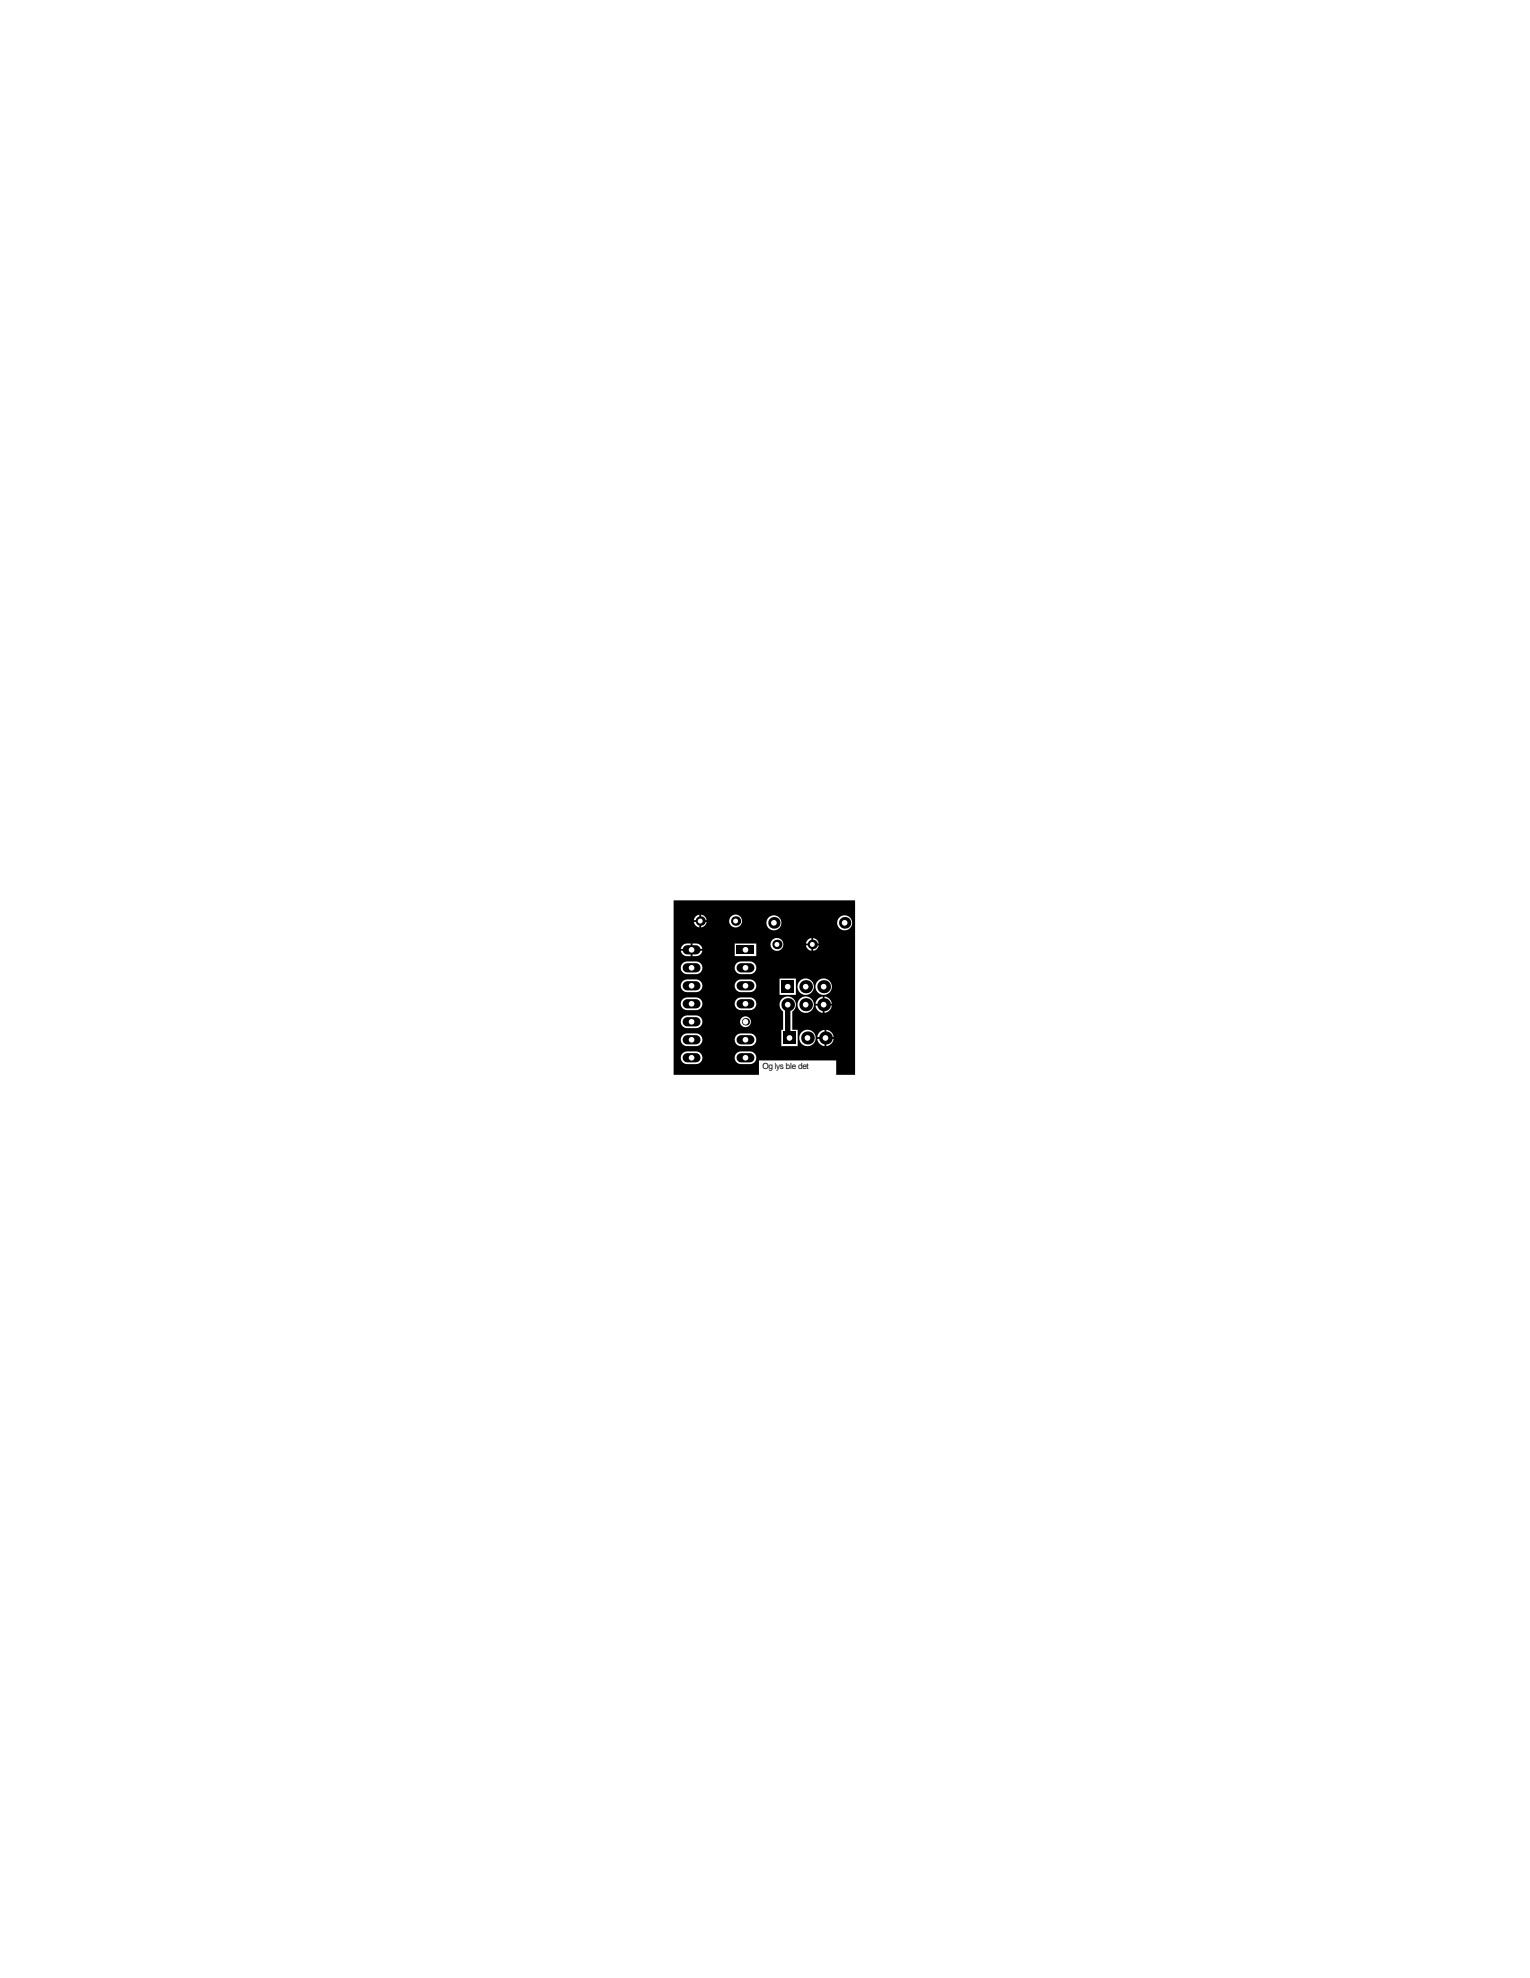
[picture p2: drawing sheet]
<svg xmlns="http://www.w3.org/2000/svg" width="216mm" height="279mm" viewBox="0 0 216 279" stroke-linecap="round" stroke-linejoin="round" font-family="sans-serif">
<defs><g id="words">
<text font-size="1.2" x="107.6" y="150.9">Og lys ble det</text>
</g></defs>
<g fill="#000">
<path d="M95.1 127v24.6h12v-2h10.9v2h2.7v-24.6zM98.2 129.3l.5-.3v.8h-.8zM98.9 129l.1 .1a.89 .89 0 0 1 .7 .7h-.8zM97.9 130.1h.8v.7h-.1a.89 .89 0 0 1-.7-.7zM98.9 130.1h.8v.1a.89 .89 0 0 1-.8 .6zM102.9 129.9a.91 .91 0 0 1 1.8 0 .91 .91 0 0 1-1.8 0zM108.1 130.2a1.1 1.1 0 0 1 2.2 0 1.1 1.1 0 0 1-2.2 0zM118.1 130.2a1.1 1.1 0 0 1 2.2 0 1.1 1.1 0 0 1-2.2 0zM114 132.6l.5-.3v.8h-.8zM114.8 132.3l.1 .1a.89 .89 0 0 1 .6 .7h-.7zM96.3 133.4a1.26 1.26 0 0 1 1.2-.3v.8h-1.4zM97.7 133.1a1.05 1.05 0 0 1 1.4 .8h-1.4zM113.7 133.4h.8v.7h-.1a.89 .89 0 0 1-.7-.7zM114.8 133.4h.7v.1a.89 .89 0 0 1-.7 .6zM108.7 133.2a.91 .91 0 0 1 1.8 0 .91 .91 0 0 1-1.8 0zM103.7 133.1h3v1.8h-3zM96.1 134.1h1.4v.8a1.05 1.05 0 0 1-1.4-.8zM97.7 134.1h1.4v.1a1.07 1.07 0 0 1-1.4 .7zM96.3 135.9l.4-.2 1.5-.1a.9 .9 0 0 1 .9 .9 .9 .9 0 0 1-.9 .9h-1.2a.9 .9 0 0 1-.9-.5 .9 .9 0 0 1 .2-1zM103.9 135.9l.4-.2 1.5-.1a.9 .9 0 0 1 .9 .9 .9 .9 0 0 1-.9 .9h-1.2a.9 .9 0 0 1-.9-.5 .9 .9 0 0 1 .2-1zM96.3 138.4l.4-.2h1.5a.9 .9 0 0 1 .9 .9 .9 .9 0 0 1-.9 .9h-1.2a.9 .9 0 0 1-.9-.6 .9 .9 0 0 1 .2-1zM103.9 138.4l.4-.2h1.5a.9 .9 0 0 1 .9 .9 .9 .9 0 0 1-.9 .9h-1.2a.9 .9 0 0 1-.9-.6 .9 .9 0 0 1 .2-1zM110 138h2.3v2.4h-2.3zM112.5 139.2a1.2 1.2 0 0 1 2.4 0 1.2 1.2 0 0 1-2.4 0zM115.1 139.2a1.16 1.16 0 0 1 2.3 0 1.16 1.16 0 0 1-2.3 0zM115.4 140.9l.7-.3v1h-1zM116.4 140.6a1.12 1.12 0 0 1 1 1h-1zM96.3 141l.4-.3h1.5a.9 .9 0 0 1 .9 .9 .9 .9 0 0 1-.9 .9h-1.2a.9 .9 0 0 1-.9-.5 .9 .9 0 0 1 .2-1zM103.9 141l.4-.3h1.5a.9 .9 0 0 1 .9 .9 .9 .9 0 0 1-.9 .9h-1.2a.9 .9 0 0 1-.9-.5 .9 .9 0 0 1 .2-1zM115.1 141.9h1v1a1.12 1.12 0 0 1-1-1zM116.4 141.9h1a1.12 1.12 0 0 1-1 1zM112.5 141.7a1.2 1.2 0 0 1 2.4 0 1.2 1.2 0 0 1-2.4 0zM104.4 144.1a.8 .8 0 0 1 1.6 0 .8 .8 0 0 1-1.6 0zM96.3 143.5l.4-.2h1.5a.9 .9 0 0 1 .9 .8 .9 .9 0 0 1-.9 .9h-1.2a.9 .9 0 0 1-.9-.5 .9 .9 0 0 1 .2-1zM115.7 145.6l.7-.3v1h-1.1zM116.6 145.3a1.12 1.12 0 0 1 1 1h-1zM115.3 146.6h1.1v1a1.12 1.12 0 0 1-1.1-1zM116.6 146.6h1a1.12 1.12 0 0 1-1 1zM96.3 146.1l.4-.3h1.5a.9 .9 0 0 1 .9 .9 .9 .9 0 0 1-.9 .9h-1.2a.9 .9 0 0 1-.9-.6 .9 .9 0 0 1 .2-.9zM103.9 146.1l.4-.3h1.5a.9 .9 0 0 1 .9 .9 .9 .9 0 0 1-.9 .9h-1.2a.9 .9 0 0 1-.9-.6 .9 .9 0 0 1 .2-.9zM110.3 140.9a1.16 1.16 0 0 1 1.7 .1 1.16 1.16 0 0 1-.2 1.7v2.6h.8v2.3h-2.3v-2.3h.2v-2.6a1.15 1.15 0 0 1-.2-1.8zM112.8 146.4a1.16 1.16 0 0 1 2.3 0 1.16 1.16 0 0 1-2.3 0zM96.3 148.6l.4-.2 1.5-.1a.9 .9 0 0 1 .9 .9 .9 .9 0 0 1-.9 .9h-1.2a.9 .9 0 0 1-.9-.5 .9 .9 0 0 1 .2-1zM103.9 148.6l.4-.2 1.5-.1a.9 .9 0 0 1 .9 .9 .9 .9 0 0 1-.9 .9h-1.2a.9 .9 0 0 1-.9-.5 .9 .9 0 0 1 .2-1z"/>
<circle cx="116.5" cy="146.4" r=".91"/>
</g>
<path d="M111.2 146.2l.2 .2" fill="none" stroke="#000" stroke-width=".26"/>
<path d="M111.2 141.7v4.5" fill="none" stroke="#000" stroke-width=".77"/>
<circle cx="116.5" cy="146.4" r=".4" fill="#fff"/>
<circle cx="116.2" cy="139.2" r=".91" fill="#000"/>
<circle cx="116.2" cy="139.2" r=".4" fill="#fff"/>
<circle cx="116.2" cy="141.7" r=".91" fill="#000"/>
<circle cx="116.2" cy="141.7" r=".4" fill="#fff"/>
<circle cx="119.2" cy="130.2" r=".81" fill="#000"/>
<circle cx="119.2" cy="130.2" r=".4" fill="#fff"/>
<path d="M110.5 145.5h1.8v1.8h-1.8z" fill-rule="evenodd" fill="#000"/>
<circle cx="111.4" cy="146.4" r=".4" fill="#fff"/>
<circle cx="111.2" cy="141.7" r=".91" fill="#000"/>
<circle cx="111.2" cy="141.7" r=".4" fill="#fff"/>
<path d="M110.3 138.3h1.8v1.8h-1.8z" fill-rule="evenodd" fill="#000"/>
<circle cx="111.2" cy="139.2" r=".4" fill="#fff"/>
<circle cx="109.2" cy="130.2" r=".81" fill="#000"/>
<circle cx="109.2" cy="130.2" r=".4" fill="#fff"/>
<circle cx="109.6" cy="133.2" r=".66" fill="#000"/>
<circle cx="109.6" cy="133.2" r=".35" fill="#fff"/>
<circle cx="105.2" cy="144.1" r=".52" fill="#000"/>
<circle cx="105.2" cy="144.1" r=".4" fill="#fff"/>
<circle cx="103.8" cy="129.9" r=".66" fill="#000"/>
<circle cx="103.8" cy="129.9" r=".35" fill="#fff"/>
<path d="M104.6 149.2h1.2" fill="none" stroke="#000" stroke-width="1.3"/>
<circle cx="105.2" cy="149.2" r=".4" fill="#fff"/>
<path d="M104.6 139.1h1.2" fill="none" stroke="#000" stroke-width="1.3"/>
<circle cx="105.2" cy="139.1" r=".4" fill="#fff"/>
<path d="M97 149.2h1.2" fill="none" stroke="#000" stroke-width="1.3"/>
<circle cx="97.6" cy="149.2" r=".4" fill="#fff"/>
<path d="M97 139.1h1.2" fill="none" stroke="#000" stroke-width="1.3"/>
<circle cx="97.6" cy="139.1" r=".4" fill="#fff"/>
<path d="M104.6 146.7h1.2" fill="none" stroke="#000" stroke-width="1.3"/>
<circle cx="105.2" cy="146.7" r=".4" fill="#fff"/>
<circle cx="113.9" cy="146.4" r=".91" fill="#000"/>
<circle cx="113.9" cy="146.4" r=".4" fill="#fff"/>
<circle cx="113.7" cy="139.2" r=".91" fill="#000"/>
<circle cx="113.7" cy="139.2" r=".4" fill="#fff"/>
<circle cx="113.7" cy="141.7" r=".91" fill="#000"/>
<circle cx="113.7" cy="141.7" r=".4" fill="#fff"/>
<path d="M104.6 141.6h1.2" fill="none" stroke="#000" stroke-width="1.3"/>
<circle cx="105.2" cy="141.6" r=".4" fill="#fff"/>
<path d="M103.9 133.4h2.6v1.2h-2.6z" fill-rule="evenodd" fill="#000"/>
<circle cx="105.2" cy="134" r=".4" fill="#fff"/>
<circle cx="114.6" cy="133.2" r=".66" fill="#000"/>
<circle cx="114.6" cy="133.2" r=".35" fill="#fff"/>
<path d="M97 146.7h1.2" fill="none" stroke="#000" stroke-width="1.3"/>
<circle cx="97.6" cy="146.7" r=".4" fill="#fff"/>
<path d="M97 141.6h1.2" fill="none" stroke="#000" stroke-width="1.3"/>
<circle cx="97.6" cy="141.6" r=".4" fill="#fff"/>
<path d="M97 144.1h1.2" fill="none" stroke="#000" stroke-width="1.3"/>
<circle cx="97.6" cy="144.1" r=".4" fill="#fff"/>
<circle cx="98.8" cy="129.9" r=".66" fill="#000"/>
<circle cx="98.8" cy="129.9" r=".35" fill="#fff"/>
<path d="M97 134h1.2" fill="none" stroke="#000" stroke-width="1.3"/>
<circle cx="97.6" cy="134" r=".4" fill="#fff"/>
<path d="M104.6 136.5h1.2" fill="none" stroke="#000" stroke-width="1.3"/>
<circle cx="105.2" cy="136.5" r=".4" fill="#fff"/>
<path d="M97 136.5h1.2" fill="none" stroke="#000" stroke-width="1.3"/>
<circle cx="97.6" cy="136.5" r=".4" fill="#fff"/>
<use href="#words"/>
</svg>
